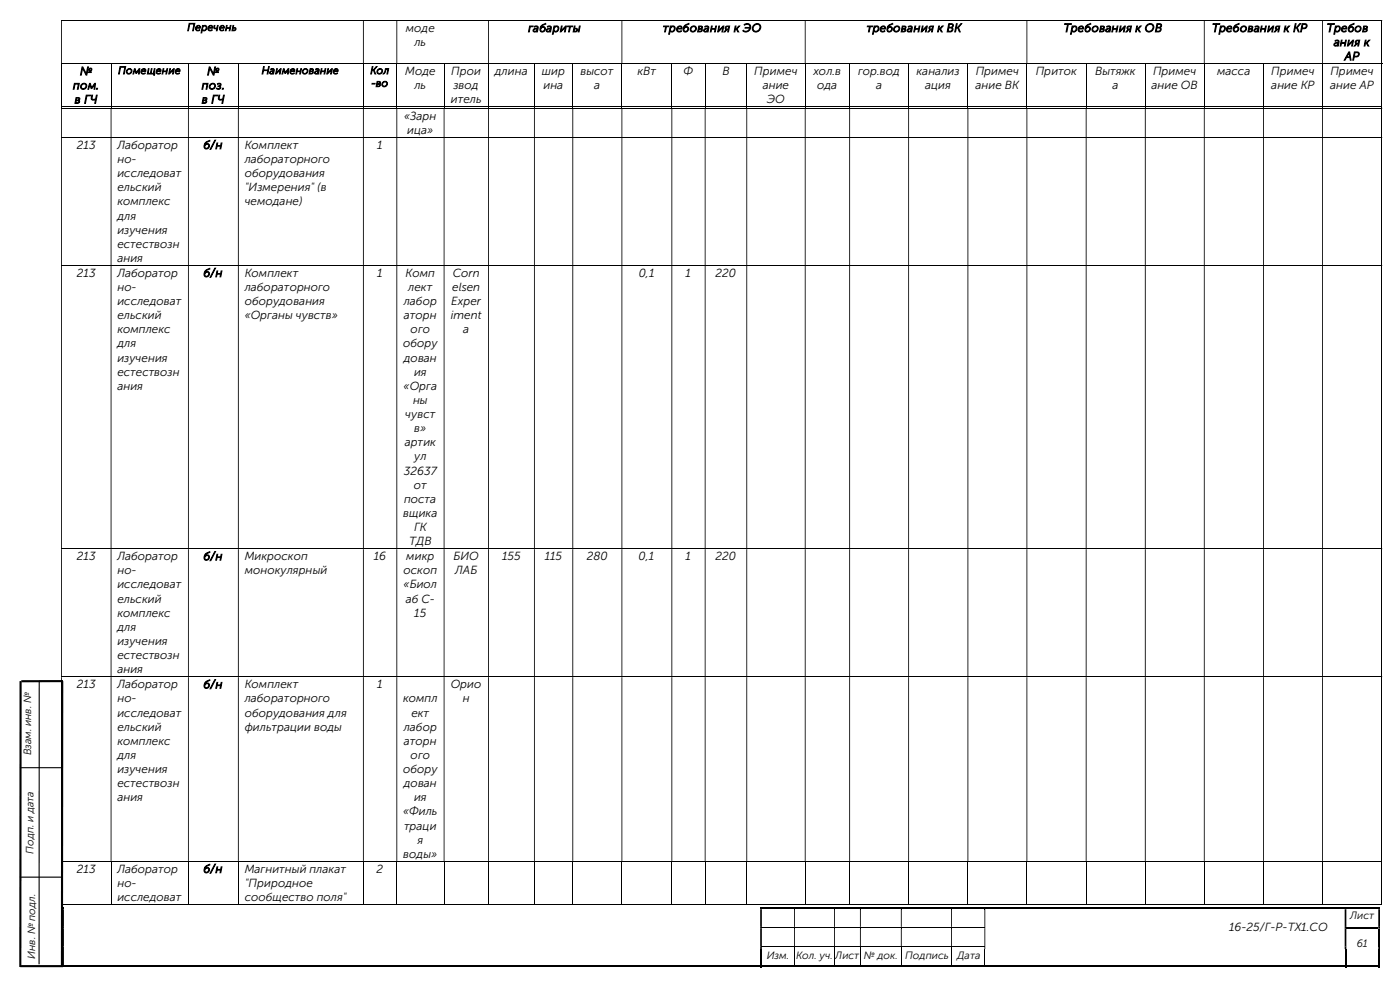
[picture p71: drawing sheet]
<svg xmlns="http://www.w3.org/2000/svg" width="420mm" height="297mm" viewBox="0 0 420 297" stroke-linecap="round" stroke-linejoin="round" font-family="sans-serif">
<defs><g id="words">
<g font-size="3.5">
<text x="121.8" y="9.6">моде</text>
<text x="158.5" y="9.6">габариты</text>
<text x="198.9" y="9.6">требования к ЭО</text>
<text x="260" y="9.6">требования к ВК</text>
<text x="319.1" y="9.6">Требования к ОВ</text>
<text x="363.6" y="9.6">Требования к КР</text>
<text x="398" y="9.6">Требов</text>
<text x="124.3" y="13.8">ль</text>
<text x="400.1" y="13.8">ания к</text>
<text x="24" y="22.5">№</text>
<text x="62.1" y="22.5">№</text>
<text x="121.5" y="22.5">Моде</text>
<text x="135.4" y="22.5">Прои</text>
<text x="148.5" y="22.5">длина</text>
<text x="162.6" y="22.5">шир</text>
<text x="174.2" y="22.5">высот</text>
<text x="191.2" y="22.5">кВт</text>
<text x="205.1" y="22.5">Ф</text>
<text x="216.7" y="22.5">В</text>
<text x="226.3" y="22.5">Примеч</text>
<text x="244" y="22.5">хол.в</text>
<text x="257.4" y="22.5">гор.вод</text>
<text x="275" y="22.5">канализ</text>
<text x="292.7" y="22.5">Примеч</text>
<text x="310.7" y="22.5">Приток</text>
<text x="328.5" y="22.5">Вытяжк</text>
<text x="345.9" y="22.5">Примеч</text>
<text x="365.1" y="22.5">масса</text>
<text x="381.4" y="22.5">Примеч</text>
<text x="399.1" y="22.5">Примеч</text>
<text x="403.4" y="18">АР</text>
<text x="21.9" y="26.8">пом.</text>
<text x="60.5" y="26.8">поз.</text>
<text x="124.3" y="26.8">ль</text>
<text x="136.1" y="26.8">звод</text>
<text x="163" y="26.8">ина</text>
<text x="178.2" y="26.8">а</text>
<text x="228.8" y="26.8">ание</text>
<text x="245.2" y="26.8">ода</text>
<text x="262.8" y="26.8">а</text>
<text x="277.5" y="26.8">ация</text>
<text x="292.7" y="26.8">ание ВК</text>
<text x="333.8" y="26.8">а</text>
<text x="345.4" y="26.8">ание ОВ</text>
<text x="381.4" y="26.8">ание КР</text>
<text x="399" y="26.8">ание АР</text>
<text x="22.4" y="31">в ГЧ</text>
<text x="60.5" y="31">в ГЧ</text>
<text x="121.2" y="35.9">«Зарн</text>
<text x="135.3" y="31">итель</text>
<text x="230" y="31">ЭО</text>
<text x="122.2" y="40.1">ица»</text>
<text x="23.1" y="44.6">213</text>
<text x="35.2" y="44.6">Лаборатор</text>
<text x="61" y="44.6">б/н</text>
<text x="73.4" y="44.6">Комплект</text>
<text x="113.2" y="44.6">1</text>
<text x="35.2" y="48.9">но-</text>
<text x="35.2" y="53.1">исследоват</text>
<text x="73.4" y="48.9">лабораторного</text>
<text x="73.4" y="53.1">оборудования</text>
<text x="35.2" y="57.3">ельский</text>
<text x="73.4" y="57.3">&quot;Измерения&quot; (в</text>
<text x="35.2" y="61.6">комплекс</text>
<text x="35.2" y="65.8">для</text>
<text x="73.4" y="61.6">чемодане)</text>
<text x="35.2" y="70">изучения</text>
<text x="35.2" y="74.3">естествозн</text>
<text x="23.1" y="83">213</text>
<text x="35.2" y="83">Лаборатор</text>
<text x="35.2" y="78.5">ания</text>
<text x="61" y="83">б/н</text>
<text x="73.4" y="83">Комплект</text>
<text x="113.2" y="83">1</text>
<text x="121.6" y="83">Комп</text>
<text x="135.8" y="83">Corn</text>
<text x="191.6" y="83">0,1</text>
<text x="205.7" y="83">1</text>
<text x="214.7" y="83">220</text>
<text x="35.2" y="87.2">но-</text>
<text x="73.4" y="87.2">лабораторного</text>
<text x="122.5" y="87.2">лект</text>
<text x="135.7" y="87.2">elsen</text>
<text x="35.2" y="91.4">исследоват</text>
<text x="35.2" y="95.7">ельский</text>
<text x="73.4" y="91.4">оборудования</text>
<text x="73.4" y="95.7">«Органы чувств»</text>
<text x="121.1" y="91.4">лабор</text>
<text x="121.2" y="95.7">аторн</text>
<text x="135.3" y="95.7">iment</text>
<text x="135.4" y="91.4">Exper</text>
<text x="35.2" y="99.9">комплекс</text>
<text x="123.2" y="99.9">ого</text>
<text x="138.9" y="99.9">a</text>
<text x="35.2" y="104.1">для</text>
<text x="120.9" y="104.1">обору</text>
<text x="35.2" y="108.4">изучения</text>
<text x="35.2" y="112.6">естествозн</text>
<text x="121.2" y="108.4">дован</text>
<text x="124.2" y="112.6">ия</text>
<text x="35.2" y="116.8">ания</text>
<text x="121.1" y="116.8">«Орга</text>
<text x="121.6" y="125.3">чувст</text>
<text x="123.9" y="121.1">ны</text>
<text x="124.3" y="129.5">в»</text>
<text x="121.4" y="133.8">артик</text>
<text x="121.2" y="142.2">32637</text>
<text x="124.2" y="138">ул</text>
<text x="124.2" y="146.5">от</text>
<text x="120.9" y="154.9">вщика</text>
<text x="121.2" y="150.7">поста</text>
<text x="124.2" y="159.2">ГК</text>
<text x="23.1" y="167.9">213</text>
<text x="35.2" y="167.9">Лаборатор</text>
<text x="61" y="167.9">б/н</text>
<text x="73.4" y="167.9">Микроскоп</text>
<text x="112.1" y="167.9">16</text>
<text x="121.9" y="167.9">микр</text>
<text x="122.7" y="163.4">ТДВ</text>
<text x="136" y="167.9">БИО</text>
<text x="150.6" y="167.9">155</text>
<text x="163.4" y="167.9">115</text>
<text x="176" y="167.9">280</text>
<text x="191.6" y="167.9">0,1</text>
<text x="205.7" y="167.9">1</text>
<text x="214.7" y="167.9">220</text>
<text x="35.2" y="172.1">но-</text>
<text x="73.4" y="172.1">монокулярный</text>
<text x="121.1" y="172.1">оскоп</text>
<text x="136.5" y="172.1">ЛАБ</text>
<text x="35.2" y="176.4">исследоват</text>
<text x="121.1" y="176.4">«Биол</text>
<text x="35.2" y="180.6">ельский</text>
<text x="35.2" y="184.8">комплекс</text>
<text x="121.7" y="180.6">аб С-</text>
<text x="124.3" y="184.8">15</text>
<text x="35.2" y="189.1">для</text>
<text x="35.2" y="193.3">изучения</text>
<text x="35.2" y="197.5">естествозн</text>
<text x="35.2" y="201.8">ания</text>
<text x="23.1" y="206.3">213</text>
<text x="35.2" y="206.3">Лаборатор</text>
<text x="61" y="206.3">б/н</text>
<text x="73.4" y="206.3">Комплект</text>
<text x="113.2" y="206.3">1</text>
<text x="135.2" y="206.3">Орио</text>
<text x="35.2" y="210.5">но-</text>
<text x="35.2" y="214.8">исследоват</text>
<text x="73.4" y="210.5">лабораторного</text>
<text x="73.4" y="214.8">оборудования для</text>
<text x="120.9" y="210.5">компл</text>
<text x="123.4" y="214.8">ект</text>
<text x="138.8" y="210.5">н</text>
<text x="35.2" y="219">ельский</text>
<text x="73.4" y="219">фильтрации воды</text>
<text x="121.1" y="219">лабор</text>
<text x="35.2" y="223.2">комплекс</text>
<text x="35.2" y="227.5">для</text>
<text x="121.2" y="223.2">аторн</text>
<text x="123.2" y="227.5">ого</text>
<text x="35.2" y="231.7">изучения</text>
<text x="120.9" y="231.7">обору</text>
<text x="35.2" y="235.9">естествозн</text>
<text x="121.2" y="235.9">дован</text>
<text x="35.2" y="240.2">ания</text>
<text x="120.9" y="244.4">«Филь</text>
<text x="124.2" y="240.2">ия</text>
<text x="121.2" y="248.6">траци</text>
<text x="121" y="257.1">воды»</text>
<text x="125.2" y="252.9">я</text>
<text x="23.1" y="261.6">213</text>
<text x="35.2" y="261.6">Лаборатор</text>
<text x="61" y="261.6">б/н</text>
<text x="73.4" y="261.6">Магнитный плакат</text>
<text x="113" y="261.6">2</text>
<text x="35.2" y="265.8">но-</text>
<text x="73.4" y="265.8">&quot;Природное</text>
<text x="35.2" y="270">исследоват</text>
<text x="73.4" y="270">сообщество поля&quot;</text>
<text x="368.7" y="279">16-25/Г-Р-ТХ1.СО</text>
</g>
<g font-size="3.2">
<text x="56.2" y="9.2">Перечень</text>
<text x="35.4" y="22.2">Помещение</text>
<text x="78.5" y="22.2">Наименование</text>
<text x="111.1" y="22.2">Кол</text>
<text x="111.4" y="26">-во</text>
<text x="9.4" y="226.4" transform="rotate(-90 9.4 226.4)">Взам. инв. №</text>
<text x="10.1" y="255.9" transform="rotate(-90 10.1 255.9)">Подп. и дата</text>
<text x="405" y="275.5">Лист</text>
<text x="10.5" y="287.4" transform="rotate(-90 10.5 287.4)">Инв. № подл.</text>
<text x="230" y="287.4">Изм.</text>
<text x="238.8" y="287.4">Кол. уч.</text>
<text x="250.6" y="287.4">Лист</text>
<text x="259.2" y="287.4">№ док.</text>
<text x="271.6" y="287.4">Подпись</text>
<text x="287.1" y="287.4">Дата</text>
<text x="407" y="283.8">61</text>
</g>
</g></defs>
<g fill="none" stroke="#000" stroke-width=".3">
<path d="M18.3 6.1h396.1M18.3 19.1h396.4M18.5 19.2v13M33.3 19.2v13M56.5 19.2v13M71.5 19.2v13M109 19.2v13M119 19.2v13M133.2 19.2v13M146.6 19.2v13M160.3 19.2v13M171.8 19.2v13"/>
<path d="M186.6 19.2v13M201.5 19.2v13M211.5 19.2v13M224 19.2v13M241.6 19.2v13M254.9 19.2v13M272.6 19.2v13M290.4 19.2v13M308.1 19.2v13M325.8 19.2v13M343.6 19.2v13M361.3 19.2v13"/>
<path d="M379.1 19.2v13M396.7 19.2v13M414.5 6.3v12.7M414.5 19.2v13M18.3 32h14.9M18.3 32.4h396.1M33.4 32h23M56.6 32h14.8M71.6 32h37.3M109.1 32h9.8M119.2 32h13.9M133.3 32h13.1"/>
<path d="M146.7 32h13.5M160.4 32h11.3M172 32h14.4M186.7 32h14.7M201.7 32h9.7M211.7 32h12.2M224.2 32h17.2M241.7 32h13.1M255 32h17.5M272.7 32h17.5M290.5 32h17.4M308.2 32h17.5"/>
<path d="M326 32h17.5M343.7 32h17.4M361.4 32h17.5M379.2 32h17.4M396.9 32h17.5M414.5 32.6v8.5M18.3 41.2h396.1M414.5 41.3v38.1M18.3 79.5h396.1M414.5 79.7v84.6M18.3 164.5h396.1M414.5 164.6v38.1"/>
<path d="M18.3 202.8h396.1M414.5 202.9v55.1M18.3 258.1h396.1M18.5 258.3v12.9M33.3 258.3v12.9M56.5 258.3v12.9M71.5 258.3v12.9M109 258.3v12.9M119 258.3v12.9M133.2 258.3v12.9M146.6 258.3v12.9M160.3 258.3v12.9"/>
<path d="M171.8 258.3v12.9M186.6 258.3v12.9M201.5 258.3v12.9M211.5 258.3v12.9M224 258.3v12.9M241.6 258.3v12.9M254.9 258.3v12.9M272.6 258.3v12.9M290.4 258.3v12.9M308.1 258.3v12.9M325.8 258.3v12.9M343.6 258.3v12.9"/>
<path d="M361.3 258.3v12.9M379.1 258.3v12.9M396.7 258.3v12.9M414.5 258.3v12.9M18.3 271.1h14.9M33.4 271.1h23M56.6 271.1h14.8M71.6 271.1h37.3M109.1 271.1h9.8M119.2 271.1h13.9M133.3 271.1h13.1M146.7 271.1h13.5"/>
<path d="M160.4 271.1h11.3M172 271.1h14.4M186.7 271.1h14.7M201.7 271.1h9.7M211.7 271.1h12.2M224.2 271.1h17.2M228.6 277.9h9.6M238.5 277.9h11.7M241.7 271.1h13.1M250.5 277.9h7.5M255 271.1h17.5M258.2 277.9h12.1"/>
<path d="M270.5 277.9h14.8M272.7 271.1h17.5M285.6 277.9h9.7M290.5 271.1h17.4M308.2 271.1h17.5M326 271.1h17.5M343.7 271.1h17.4M361.4 271.1h17.5M379.2 271.1h17.4M396.9 271.1h17.5M228.6 283.8h9.6M238.3 284.4v5"/>
<path d="M238.5 283.8h11.7M250.4 284.4v5M250.5 283.8h7.5M258.1 284.4v5M258.2 283.8h12.1M270.4 284.4v5M270.5 283.8h14.8M285.5 284.4v5M285.6 283.8h9.7M295.4 284.4v5"/>
</g>
<g fill="#000">
<path d="M414.4 6h.3v.3h-.3zM18.3 6.3h.3v12.7h-.3zM108.9 6.3h.2v12.7h-.2zM118.9 6.3h.3v12.7h-.3zM146.4 6.3h.3v12.7h-.3zM186.4 6.3h.3v12.7h-.3zM241.4 6.3h.3v12.7h-.3zM307.9 6.3h.3v12.7h-.3zM361.1 6.3h.3v12.7h-.3zM396.6 6.3h.3v12.7h-.3z" fill-rule="evenodd"/>
<path d="M414.4 32.3h.3v.3h-.3zM18.3 32.6h.3v8.5h-.3zM33.2 32.6h.2v8.5h-.2zM56.4 32.6h.2v8.5h-.2zM71.4 32.6h.2v8.5h-.2zM108.9 32.6h.2v8.5h-.2zM118.9 32.6h.3v8.5h-.3zM133.1 32.6h.2v8.5h-.2zM146.4 32.6h.3v8.5h-.3zM160.2 32.6h.2v8.5h-.2zM171.7 32.6h.3v8.5h-.3zM186.4 32.6h.3v8.5h-.3zM201.4 32.6h.3v8.5h-.3zM211.4 32.6h.3v8.5h-.3zM223.9 32.6h.3v8.5h-.3zM241.4 32.6h.3v8.5h-.3zM254.8 32.6h.2v8.5h-.2zM272.5 32.6h.2v8.5h-.2zM290.2 32.6h.3v8.5h-.3zM307.9 32.6h.3v8.5h-.3zM325.7 32.6h.3v8.5h-.3zM343.5 32.6h.2v8.5h-.2zM361.1 32.6h.3v8.5h-.3zM378.9 32.6h.3v8.5h-.3zM396.6 32.6h.3v8.5h-.3z" fill-rule="evenodd"/>
<path d="M414.4 41.1h.3v.2h-.3zM18.3 41.3h.3v38.1h-.3zM33.2 41.3h.2v38.1h-.2zM56.4 41.3h.2v38.1h-.2zM71.4 41.3h.2v38.1h-.2zM108.9 41.3h.2v38.1h-.2zM118.9 41.3h.3v38.1h-.3zM133.1 41.3h.2v38.1h-.2zM146.4 41.3h.3v38.1h-.3zM160.2 41.3h.2v38.1h-.2zM171.7 41.3h.3v38.1h-.3zM186.4 41.3h.3v38.1h-.3zM201.4 41.3h.3v38.1h-.3zM211.4 41.3h.3v38.1h-.3zM223.9 41.3h.3v38.1h-.3zM241.4 41.3h.3v38.1h-.3zM254.8 41.3h.2v38.1h-.2zM272.5 41.3h.2v38.1h-.2zM290.2 41.3h.3v38.1h-.3zM307.9 41.3h.3v38.1h-.3zM325.7 41.3h.3v38.1h-.3zM343.5 41.3h.2v38.1h-.2zM361.1 41.3h.3v38.1h-.3zM378.9 41.3h.3v38.1h-.3zM396.6 41.3h.3v38.1h-.3z" fill-rule="evenodd"/>
<path d="M414.4 79.4h.3v.3h-.3zM18.3 79.7h.3v84.6h-.3zM33.2 79.7h.2v84.6h-.2zM56.4 79.7h.2v84.6h-.2zM71.4 79.7h.2v84.6h-.2zM108.9 79.7h.2v84.6h-.2zM118.9 79.7h.3v84.6h-.3zM133.1 79.7h.2v84.6h-.2zM146.4 79.7h.3v84.6h-.3zM160.2 79.7h.2v84.6h-.2zM171.7 79.7h.3v84.6h-.3zM186.4 79.7h.3v84.6h-.3zM201.4 79.7h.3v84.6h-.3zM211.4 79.7h.3v84.6h-.3zM223.9 79.7h.3v84.6h-.3zM241.4 79.7h.3v84.6h-.3zM254.8 79.7h.2v84.6h-.2zM272.5 79.7h.2v84.6h-.2zM290.2 79.7h.3v84.6h-.3zM307.9 79.7h.3v84.6h-.3zM325.7 79.7h.3v84.6h-.3zM343.5 79.7h.2v84.6h-.2zM361.1 79.7h.3v84.6h-.3zM378.9 79.7h.3v84.6h-.3zM396.6 79.7h.3v84.6h-.3z" fill-rule="evenodd"/>
<path d="M414.4 164.3h.3v.3h-.3zM18.3 164.6h.3v38.1h-.3zM33.2 164.6h.2v38.1h-.2zM56.4 164.6h.2v38.1h-.2zM71.4 164.6h.2v38.1h-.2zM108.9 164.6h.2v38.1h-.2zM118.9 164.6h.3v38.1h-.3zM133.1 164.6h.2v38.1h-.2zM146.4 164.6h.3v38.1h-.3zM160.2 164.6h.2v38.1h-.2zM171.7 164.6h.3v38.1h-.3zM186.4 164.6h.3v38.1h-.3zM201.4 164.6h.3v38.1h-.3zM211.4 164.6h.3v38.1h-.3zM223.9 164.6h.3v38.1h-.3zM241.4 164.6h.3v38.1h-.3zM254.8 164.6h.2v38.1h-.2zM272.5 164.6h.2v38.1h-.2zM290.2 164.6h.3v38.1h-.3zM307.9 164.6h.3v38.1h-.3zM325.7 164.6h.3v38.1h-.3zM343.5 164.6h.2v38.1h-.2zM361.1 164.6h.3v38.1h-.3zM378.9 164.6h.3v38.1h-.3zM396.6 164.6h.3v38.1h-.3z" fill-rule="evenodd"/>
<path d="M414.4 202.7h.3v.2h-.3zM18.3 202.9h.3v55.1h-.3zM33.2 202.9h.2v55.1h-.2zM56.4 202.9h.2v55.1h-.2zM71.4 202.9h.2v55.1h-.2zM108.9 202.9h.2v55.1h-.2zM118.9 202.9h.3v55.1h-.3zM133.1 202.9h.2v55.1h-.2zM146.4 202.9h.3v55.1h-.3zM160.2 202.9h.2v55.1h-.2zM171.7 202.9h.3v55.1h-.3zM186.4 202.9h.3v55.1h-.3zM201.4 202.9h.3v55.1h-.3zM211.4 202.9h.3v55.1h-.3zM223.9 202.9h.3v55.1h-.3zM241.4 202.9h.3v55.1h-.3zM254.8 202.9h.2v55.1h-.2zM272.5 202.9h.2v55.1h-.2zM290.2 202.9h.3v55.1h-.3zM307.9 202.9h.3v55.1h-.3zM325.7 202.9h.3v55.1h-.3zM343.5 202.9h.2v55.1h-.2zM361.1 202.9h.3v55.1h-.3zM378.9 202.9h.3v55.1h-.3zM396.6 202.9h.3v55.1h-.3z" fill-rule="evenodd"/>
<path d="M18.8 272.5h.4v5.3h-.4zM228 272.5h.6v5.3h-.6zM238.2 272.5h.3v5.3h-.3zM250.2 272.5h.3v5.3h-.3zM258 272.5h.2v5.3h-.2zM270.3 272.5h.2v5.3h-.2zM285.3 272.5h.3v5.3h-.3zM295.3 272.5h.3v5.3h-.3zM403.4 272.5h.5v5.3h-.5zM413.5 272.5h.5v5.3h-.5z" fill-rule="evenodd"/>
<path d="M18.8 277.8h.4v.5h-.4zM228 277.8h.6v.5h-.6z" fill-rule="evenodd"/>
<path d="M228 271.9h.6v.6h-.6z" fill-rule="evenodd"/>
<path d="M238.2 271.9h12v.6h-12z" fill-rule="evenodd"/>
<path d="M250.2 271.9h7.8v.6h-7.8z" fill-rule="evenodd"/>
<path d="M258 271.9h12.3v.6h-12.3z" fill-rule="evenodd"/>
<path d="M270.3 271.9h15v.6h-15z" fill-rule="evenodd"/>
<path d="M285.3 271.9h10v.6h-10z" fill-rule="evenodd"/>
<path d="M295.3 271.9h108.1v.6h-108.1z" fill-rule="evenodd"/>
<path d="M295.3 277.8h.3v.5h-.3zM403.4 277.8h.5v.5h-.5z" fill-rule="evenodd"/>
<path d="M403.4 271.9h.5v.6h-.5z" fill-rule="evenodd"/>
<path d="M413.5 271.9h.5v.6h-.5z" fill-rule="evenodd"/>
<path d="M413.5 277.8h.5v.5h-.5zM18.8 278.3h.4v5.3h-.4zM228 278.3h.6v5.3h-.6zM238.2 278.3h.3v5.3h-.3zM250.2 278.3h.3v5.3h-.3zM258 278.3h.2v5.3h-.2zM270.3 278.3h.2v5.3h-.2zM285.3 278.3h.3v5.3h-.3zM295.3 278.3h.3v5.3h-.3zM403.4 278.3h.5v5.3h-.5z" fill-rule="evenodd"/>
<path d="M18.8 283.6h.4v.8h-.4zM228 283.6h.6v.8h-.6z" fill-rule="evenodd"/>
<path d="M228 284.4h.6v5.5h-.6z" fill-rule="evenodd"/>
<path d="M238.2 289.4h12v.5h-12z" fill-rule="evenodd"/>
<path d="M250.2 289.4h7.8v.5h-7.8z" fill-rule="evenodd"/>
<path d="M258 289.4h12.3v.5h-12.3z" fill-rule="evenodd"/>
<path d="M270.3 289.4h15v.5h-15z" fill-rule="evenodd"/>
<path d="M285.3 289.4h10v.5h-10z" fill-rule="evenodd"/>
<path d="M295.3 283.6h.3v.8h-.3zM403.4 283.6h.5v.8h-.5zM413.5 283.6h.5v.8h-.5zM18.8 284.4h.4v5h-.4z" fill-rule="evenodd"/>
<path d="M295.3 289.4h108.1v.5h-108.1z" fill-rule="evenodd"/>
<path d="M403.4 284.4h.5v5.5h-.5z" fill-rule="evenodd"/>
<path d="M413.5 284.4h.5v5.5h-.5z" fill-rule="evenodd"/>
</g>
<g fill="#000">
<path d="M414.4 31.9h.3v.3h-.3zM414.4 258h.3v.3h-.3zM18.8 271.9h.4v.6h-.4zM228.6 271.9h9.6v.6h-9.6zM238.2 272.5h.3zM238.2 277.8h.3v.5h-.3zM250.2 272.5h.3zM250.2 277.8h.3v.5h-.3zM258 272.5h.2zM258 277.8h.2v.5h-.2zM270.3 272.5h.2zM270.3 277.8h.2v.5h-.2z"/>
<path d="M285.3 272.5h.3zM285.3 277.8h.3v.5h-.3zM295.3 272.5h.3zM403.9 271.9h9.6v.6h-9.6zM403.9 277.8h9.6v.5h-9.6zM413.5 278.3h.5v5.3h-.5zM414.4 271h.3v.2h-.3zM18.8 289.4h209.2v.5h-209.2zM228.6 289.4h9.6v.5h-9.6zM238.2 283.6h.3v.8h-.3zM250.2 283.6h.3v.8h-.3zM258 283.6h.2v.8h-.2z"/>
<path d="M270.3 283.6h.2v.8h-.2zM285.3 283.6h.3v.8h-.3zM403.9 289.4h9.6v.5h-9.6zM413.5 289.4h.5v.5h-.5z"/>
</g>
<path d="M6.2 204.1l-.1 85.7M18.7 204.1l-.1 85.7M18.9 204.1l-12.5 .1M6.1 289.6h12.8" fill="none" stroke="#000" stroke-width=".64" stroke-linecap="butt"/>
<path d="M11.8 204.1l-.1 84.9M6 230.1h12.6M6 262.9h12.4" fill="none" stroke="#000" stroke-width=".34"/>
<use href="#words"/>
</svg>
